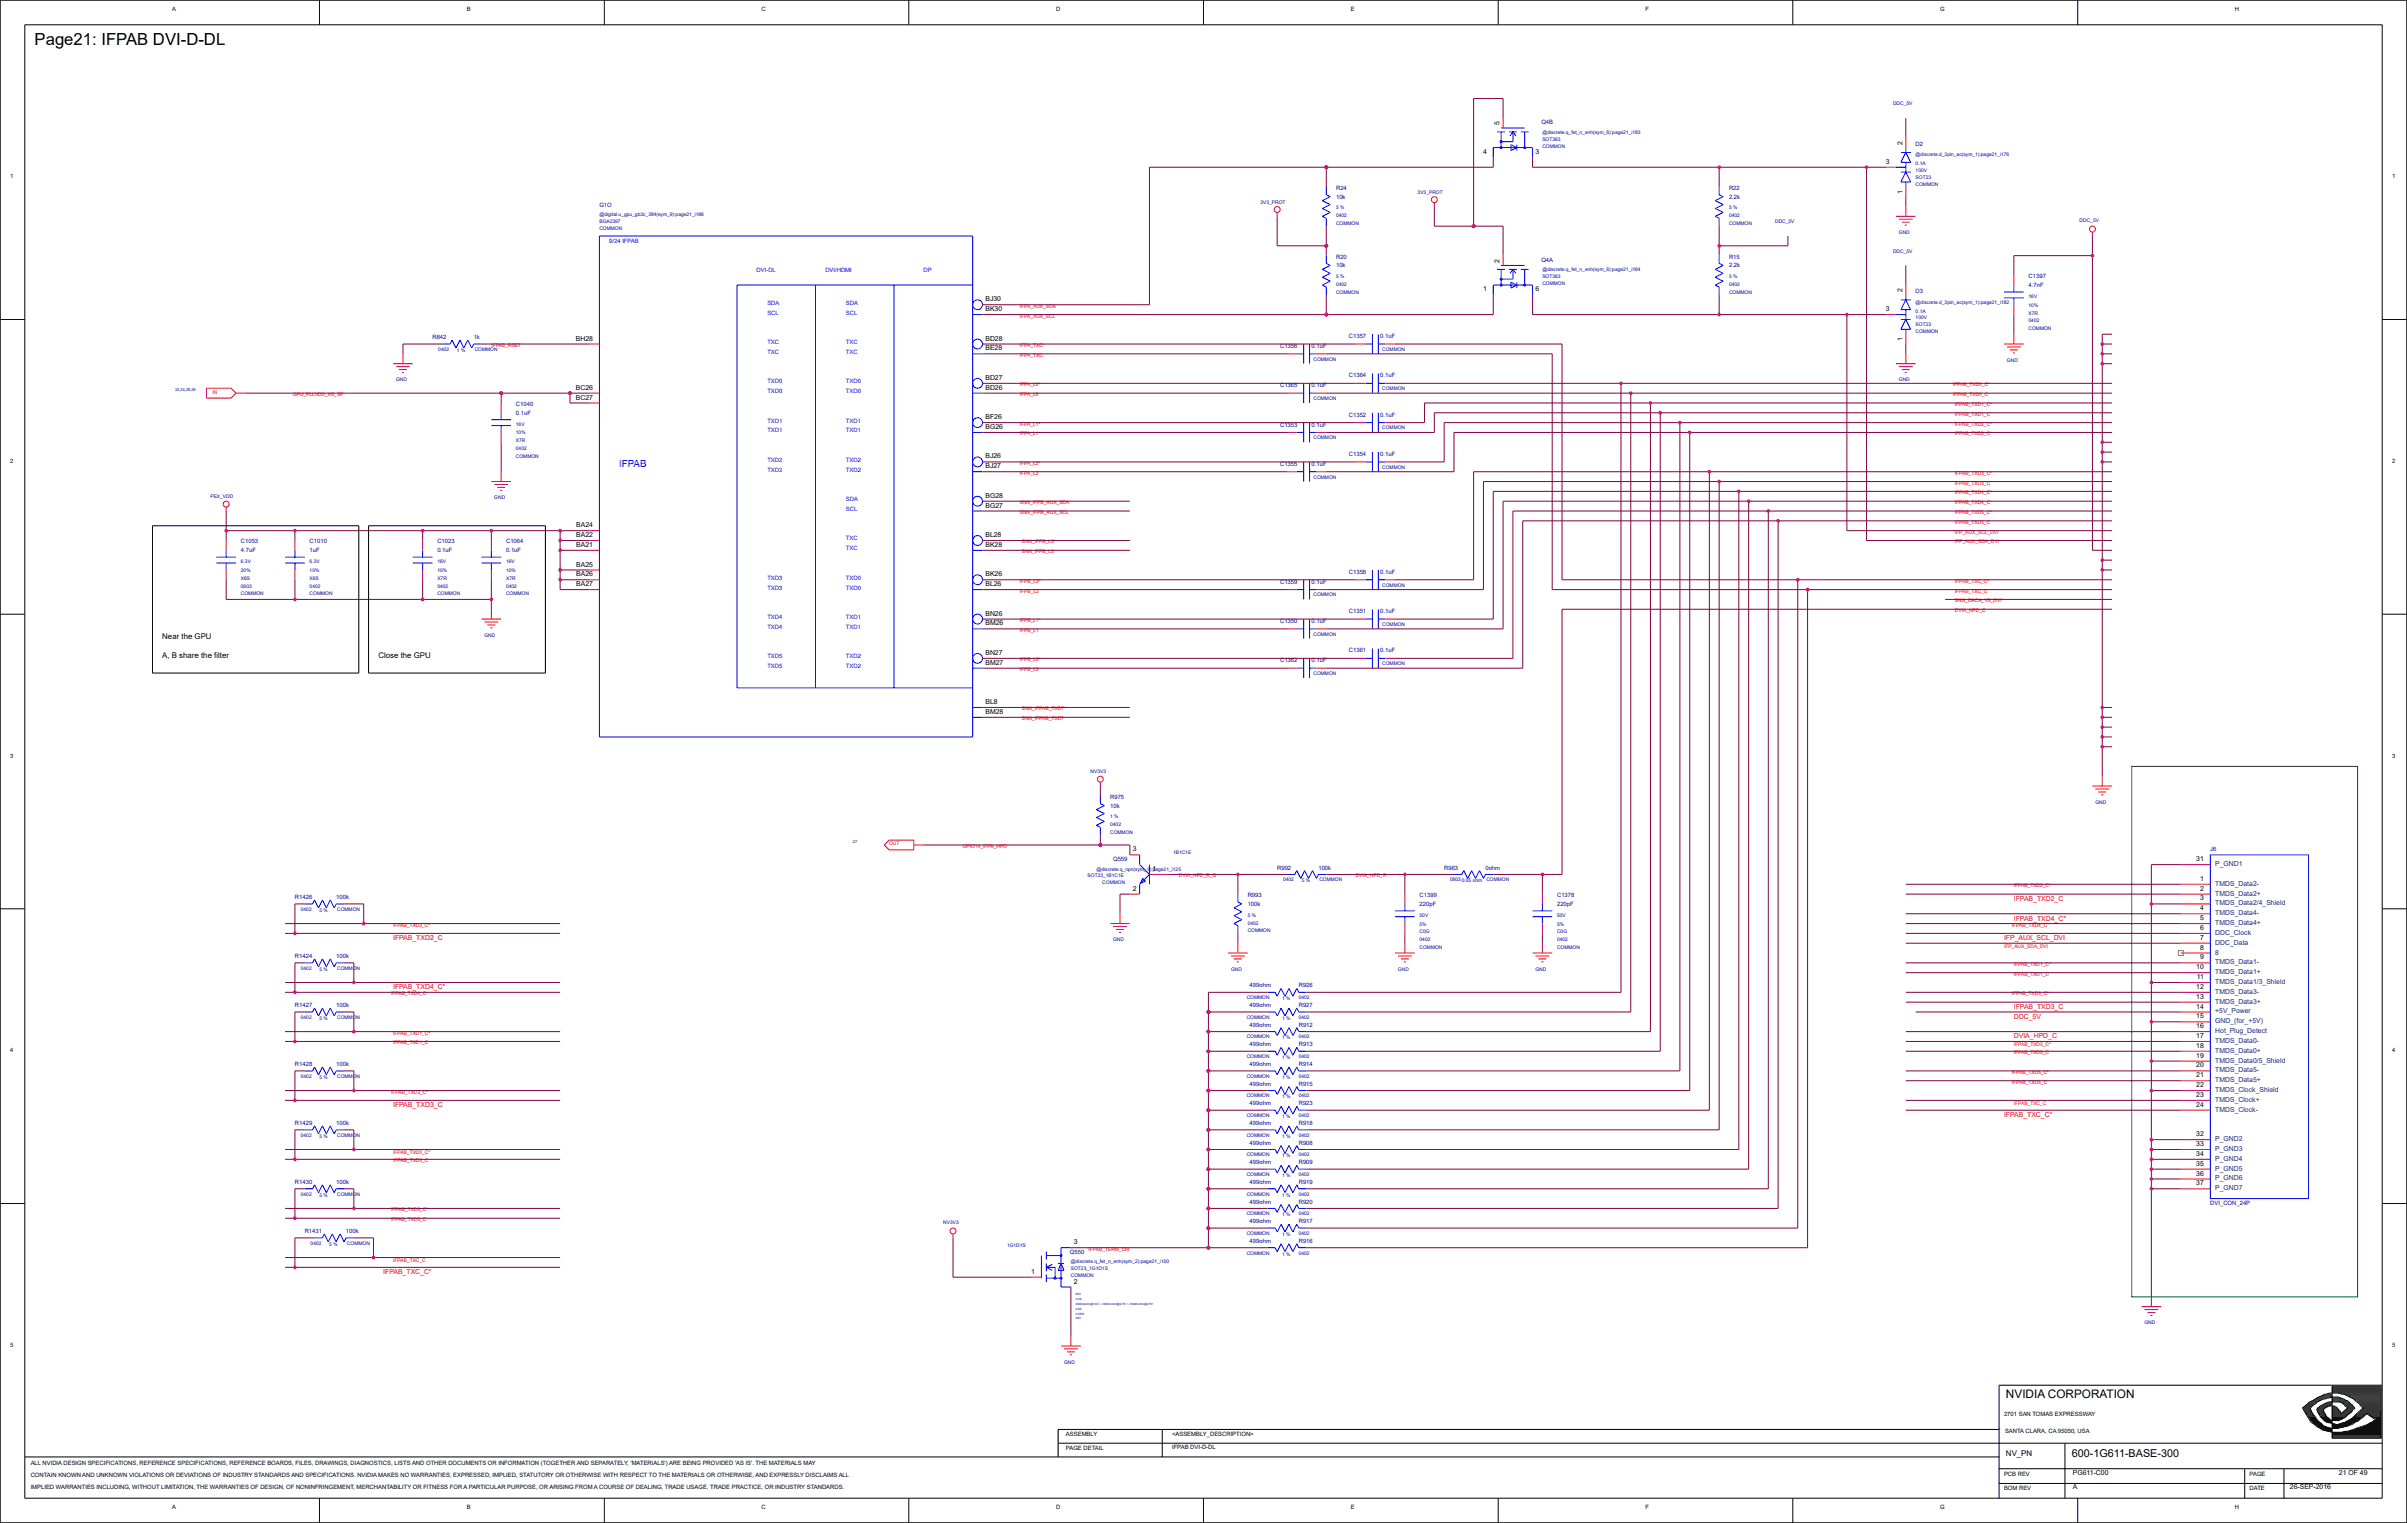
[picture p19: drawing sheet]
<svg xmlns="http://www.w3.org/2000/svg" width="271mm" height="172mm" viewBox="0 0 271 172" stroke-linecap="round" stroke-linejoin="round" font-family="sans-serif">
<defs><g id="words">
<text font-size="1.9" x="3.9" y="5.1">Page21: IFPAB DVI-D-DL</text>
<text font-size="1.3" x="226.1" y="157.6">NVIDIA CORPORATION</text>
<text font-size="1.2" x="233.6" y="164.2">600-1G611-BASE-300</text>
<text font-size="1.1" fill="#00f" x="69.8" y="52.6">IFPAB</text>
<g font-size=".9">
<text x="18.3" y="74.2">A, B share the filter</text>
<text x="18.3" y="72">Near the GPU</text>
<text x="42.7" y="74.2">Close the GPU</text>
<text x="226.1" y="164.1">NV_PN</text>
</g>
<g font-size=".8">
<text x="167.2" y="17.4">4</text>
<text x="169.1" y="14.1" transform="rotate(-90 169.1 14.1)">5</text>
<text x="173.1" y="17.4">3</text>
<text x="214.5" y="16.3" transform="rotate(-90 214.5 16.3)">2</text>
<text x="212.6" y="18.5">3</text>
<text x="214.5" y="21.8" transform="rotate(-90 214.5 21.8)">1</text>
<text x="169.1" y="29.6" transform="rotate(-90 169.1 29.6)">2</text>
<text x="111.1" y="35.1">BK30</text>
<text x="111.1" y="34">BJ30</text>
<text x="167.2" y="32.9">1</text>
<text x="173.1" y="32.9">6</text>
<text x="212.6" y="35.1">3</text>
<text x="214.5" y="32.9" transform="rotate(-90 214.5 32.9)">2</text>
<text x="64.9" y="38.4">BH28</text>
<text x="111.1" y="39.5">BE28</text>
<text x="111.1" y="38.4">BD28</text>
<text x="214.5" y="38.4" transform="rotate(-90 214.5 38.4)">1</text>
<text x="64.9" y="45">BC27</text>
<text x="64.9" y="43.9">BC26</text>
<text x="111.1" y="47.3">BF26</text>
<text x="111.1" y="43.9">BD26</text>
<text x="111.1" y="42.8">BD27</text>
<text x="111.1" y="52.8">BJ27</text>
<text x="111.1" y="51.7">BJ26</text>
<text x="111.1" y="48.4">BG26</text>
<text x="65" y="59.4">BA24</text>
<text x="111.1" y="57.2">BG27</text>
<text x="111.1" y="56.1">BG28</text>
<text x="65" y="65">BA26</text>
<text x="65" y="63.9">BA25</text>
<text x="65" y="61.6">BA21</text>
<text x="65" y="60.5">BA22</text>
<text x="111.1" y="65">BK26</text>
<text x="111.1" y="61.6">BK28</text>
<text x="111.1" y="60.5">BL28</text>
<text x="65" y="66.1">BA27</text>
<text x="111.1" y="70.5">BM26</text>
<text x="111.1" y="69.4">BN26</text>
<text x="111.1" y="66.1">BL26</text>
<text x="111.1" y="74.9">BM27</text>
<text x="111.1" y="73.8">BN27</text>
<text x="111.1" y="80.5">BM28</text>
<text x="111.1" y="79.4">BL8</text>
<text x="127.7" y="96">3</text>
<text x="127.7" y="100.4">2</text>
<text x="129.9" y="98.2">1</text>
<text x="247.6" y="97.1">31</text>
<text x="248" y="99.3">1</text>
<text x="248" y="100.4">2</text>
<text x="248" y="101.5">3</text>
<text x="248" y="102.6">4</text>
<text x="248" y="103.7">5</text>
<text x="248" y="104.8">6</text>
<text x="248" y="105.9">7</text>
<text x="248" y="107">8</text>
<text x="247.6" y="109.3">10</text>
<text x="247.6" y="111.5">12</text>
<text x="247.6" y="112.6">13</text>
<text x="247.6" y="113.7">14</text>
<text x="247.6" y="110.4">11</text>
<text x="248" y="108.2">9</text>
<text x="247.6" y="114.8">15</text>
<text x="247.6" y="115.9">16</text>
<text x="247.6" y="117">17</text>
<text x="247.6" y="118.1">18</text>
<text x="247.6" y="119.2">19</text>
<text x="247.6" y="120.3">20</text>
<text x="247.6" y="121.4">21</text>
<text x="247.6" y="122.5">22</text>
<text x="247.6" y="123.7">23</text>
<text x="247.6" y="124.8">24</text>
<text x="247.6" y="128.1">32</text>
<text x="247.6" y="129.2">33</text>
<text x="247.6" y="130.3">34</text>
<text x="247.6" y="131.4">35</text>
<text x="247.6" y="132.5">36</text>
<text x="247.6" y="133.6">37</text>
<text x="116.2" y="143.6">1</text>
<text x="121.1" y="140.3">3</text>
<text x="121.1" y="144.7">2</text>
<text x="233.7" y="167.9">A</text>
<text x="233.7" y="166.2">PG611-C00</text>
<text x="258.1" y="167.9">26-SEP-2016</text>
<text x="263.7" y="166.2">21 OF 49</text>
</g>
<g font-size=".8" fill="#f00">
<text x="227" y="101.6">IFPAB_TXD2_C</text>
<text x="44.3" y="106">IFPAB_TXD2_C</text>
<text x="225.9" y="106">IFP_AUX_SCL_DVI</text>
<text x="227" y="103.8">IFPAB_TXD4_C*</text>
<text x="44.3" y="111.5">IFPAB_TXD4_C*</text>
<text x="227" y="113.7">IFPAB_TXD3_C</text>
<text x="227" y="117.1">DVIA_HPD_C</text>
<text x="227" y="114.9">DDC_5V</text>
<text x="44.3" y="124.8">IFPAB_TXD3_C</text>
<text x="225.9" y="125.9">IFPAB_TXC_C*</text>
<text x="43.2" y="143.6">IFPAB_TXC_C*</text>
</g>
<g font-size=".8" fill="#004080">
<text x="249.7" y="99.8">TMDS_Data2-</text>
<text x="249.7" y="101">TMDS_Data2+</text>
<text x="249.7" y="97.6">P_GND1</text>
<text x="249.7" y="102.1">TMDS_Data2/4_Shield</text>
<text x="249.7" y="103.2">TMDS_Data4-</text>
<text x="249.7" y="104.3">TMDS_Data4+</text>
<text x="249.7" y="105.4">DDC_Clock</text>
<text x="249.7" y="106.5">DDC_Data</text>
<text x="249.7" y="107.6">8</text>
<text x="249.7" y="108.7">TMDS_Data1-</text>
<text x="249.7" y="109.8">TMDS_Data1+</text>
<text x="249.7" y="110.9">TMDS_Data1/3_Shield</text>
<text x="249.7" y="112">TMDS_Data3-</text>
<text x="249.7" y="113.1">TMDS_Data3+</text>
<text x="249.7" y="114.2">+5V_Power</text>
<text x="249.7" y="115.4">GND_(for_+5V)</text>
<text x="249.7" y="116.5">Hot_Plug_Detect</text>
<text x="249.7" y="117.6">TMDS_Data0-</text>
<text x="249.7" y="118.7">TMDS_Data0+</text>
<text x="249.7" y="119.8">TMDS_Data0/5_Shield</text>
<text x="249.7" y="120.9">TMDS_Data5-</text>
<text x="249.7" y="122">TMDS_Data5+</text>
<text x="249.7" y="123.1">TMDS_Clock_Shield</text>
<text x="249.7" y="124.2">TMDS_Clock+</text>
<text x="249.7" y="125.3">TMDS_Clock-</text>
<text x="249.7" y="128.6">P_GND2</text>
<text x="249.7" y="129.7">P_GND3</text>
<text x="249.7" y="130.9">P_GND4</text>
<text x="249.7" y="132">P_GND5</text>
<text x="249.7" y="133.1">P_GND6</text>
<text x="249.7" y="134.2">P_GND7</text>
</g>
<g font-size=".7">
<text x="19.4" y="1.2">A</text>
<text x="52.6" y="1.2">B</text>
<text x="85.8" y="1.2">C</text>
<text x="119.1" y="1.2">D</text>
<text x="152.3" y="1.2">E</text>
<text x="185.5" y="1.2">F</text>
<text x="218.7" y="1.2">G</text>
<text x="251.9" y="1.2">H</text>
<text x="1.1" y="20.1">1</text>
<text x="269.7" y="20.1">1</text>
<text x="1.1" y="52.2">2</text>
<text x="269.7" y="52.2">2</text>
<text x="1.1" y="85.4">3</text>
<text x="269.7" y="85.4">3</text>
<text x="1.1" y="118.6">4</text>
<text x="269.7" y="118.6">4</text>
<text x="1.1" y="151.8">5</text>
<text x="269.7" y="151.8">5</text>
<text x="120.2" y="161.9">ASSEMBLY</text>
<text x="132.1" y="161.9">&lt;ASSEMBLY_DESCRIPTION&gt;</text>
<text x="225.9" y="159.6">2701 SAN TOMAS EXPRESSWAY</text>
<text x="226" y="161.6">SANTA CLARA, CA 95050, USA</text>
<text x="3.5" y="165.1">ALL NVIDIA DESIGN SPECIFICATIONS, REFERENCE SPECIFICATIONS, REFERENCE BOARDS, FILES, DRAWINGS, DIAGNOSTICS, LISTS AND OTHER DOCUMENTS OR INFORMATION (TOGETHER AND SEPARATELY, 'MATERIALS') ARE BEING PROVIDED 'AS IS'. THE MATERIALS MAY</text>
<text x="3.5" y="167.9">IMPLIED WARRANTIES INCLUDING, WITHOUT LIMITATION, THE WARRANTIES OF DESIGN, OF NONINFRINGEMENT, MERCHANTABILITY OR FITNESS FOR A PARTICULAR PURPOSE, OR ARISING FROM A COURSE OF DEALING, TRADE USAGE, TRADE PRACTICE, OR INDUSTRY STANDARDS.</text>
<text x="3.5" y="166.5">CONTAIN KNOWN AND UNKNOWN VIOLATIONS OR DEVIATIONS OF INDUSTRY STANDARDS AND SPECIFICATIONS. NVIDIA MAKES NO WARRANTIES, EXPRESSED, IMPLIED, STATUTORY OR OTHERWISE WITH RESPECT TO THE MATERIALS OR OTHERWISE, AND EXPRESSLY DISCLAIMS ALL</text>
<text x="120.2" y="163.5">PAGE DETAIL</text>
<text x="132.1" y="163.4">IFPAB DVI-D-DL</text>
<text x="225.9" y="166.3">PCB REV</text>
<text x="253.6" y="166.3">PAGE</text>
<text x="19.4" y="170.1">A</text>
<text x="52.6" y="170.1">B</text>
<text x="85.8" y="170.1">C</text>
<text x="119.1" y="170.1">D</text>
<text x="152.3" y="170.1">E</text>
<text x="185.5" y="170.1">F</text>
<text x="218.7" y="170.1">G</text>
<text x="225.9" y="168">BOM REV</text>
<text x="251.9" y="170.1">H</text>
<text x="253.6" y="168">DATE</text>
</g>
<g font-size=".7" fill="#0000a0">
<text x="173.8" y="14">Q4B</text>
<text x="215.9" y="16.4">D2</text>
<text x="67.6" y="23.3">G1O</text>
<text x="150.6" y="21.4">R24</text>
<text x="150.6" y="22.4">10k</text>
<text x="194.9" y="21.4">R22</text>
<text x="194.9" y="22.4">2.2k</text>
<text x="150.6" y="29.1">R20</text>
<text x="173.8" y="29.5">Q4A</text>
<text x="194.9" y="29.1">R15</text>
<text x="150.6" y="30.1">10k</text>
<text x="194.9" y="30.1">2.2k</text>
<text x="215.9" y="33">D3</text>
<text x="228.7" y="31.4">C1397</text>
<text x="228.7" y="32.4">4.7nF</text>
<text x="48.7" y="38.2">R842</text>
<text x="53.4" y="38.2">1k</text>
<text x="144.3" y="39.2">C1356</text>
<text x="147.9" y="39.2">0.1uF</text>
<text x="152.1" y="38.1">C1357</text>
<text x="155.6" y="38.1">0.1uF</text>
<text x="58.2" y="45.8">C1040</text>
<text x="58.2" y="46.8">0.1uF</text>
<text x="144.3" y="43.7">C1365</text>
<text x="147.9" y="43.7">0.1uF</text>
<text x="152.1" y="47">C1352</text>
<text x="152.1" y="42.5">C1364</text>
<text x="155.6" y="47">0.1uF</text>
<text x="155.6" y="42.5">0.1uF</text>
<text x="144.3" y="52.5">C1355</text>
<text x="144.3" y="48.1">C1353</text>
<text x="147.9" y="52.5">0.1uF</text>
<text x="147.9" y="48.1">0.1uF</text>
<text x="152.1" y="51.4">C1354</text>
<text x="155.6" y="51.4">0.1uF</text>
<text x="27.2" y="61.3">C1053</text>
<text x="27.2" y="62.3">4.7uF</text>
<text x="34.9" y="61.3">C1010</text>
<text x="34.9" y="62.3">1uF</text>
<text x="49.3" y="61.3">C1023</text>
<text x="49.3" y="62.3">0.1uF</text>
<text x="57.1" y="61.3">C1064</text>
<text x="57.1" y="62.3">0.1uF</text>
<text x="144.3" y="65.8">C1359</text>
<text x="147.9" y="65.8">0.1uF</text>
<text x="152.1" y="64.7">C1358</text>
<text x="155.6" y="64.7">0.1uF</text>
<text x="144.3" y="70.2">C1350</text>
<text x="147.9" y="70.2">0.1uF</text>
<text x="152.1" y="69.1">C1351</text>
<text x="155.6" y="69.1">0.1uF</text>
<text x="144.3" y="74.7">C1362</text>
<text x="147.9" y="74.7">0.1uF</text>
<text x="152.1" y="73.6">C1361</text>
<text x="155.6" y="73.6">0.1uF</text>
<text x="125.2" y="90.1">R975</text>
<text x="125.2" y="91">10k</text>
<text x="249.2" y="95.9">J6</text>
<text x="33.2" y="101.3">R1426</text>
<text x="37.9" y="101.3">100k</text>
<text x="125.5" y="97">Q559</text>
<text x="140.7" y="101.1">R993</text>
<text x="144" y="98">R992</text>
<text x="148.6" y="98">100k</text>
<text x="160" y="101.1">C1399</text>
<text x="162.8" y="98">R963</text>
<text x="167.4" y="98">0ohm</text>
<text x="175.5" y="101.1">C1378</text>
<text x="33.2" y="108">R1424</text>
<text x="37.9" y="108">100k</text>
<text x="140.7" y="102.1">100k</text>
<text x="160" y="102.1">220pF</text>
<text x="175.5" y="102.1">220pF</text>
<text x="33.2" y="113.5">R1427</text>
<text x="37.9" y="113.5">100k</text>
<text x="140.9" y="111.3">499ohm</text>
<text x="140.9" y="113.5">499ohm</text>
<text x="146.4" y="111.3">R926</text>
<text x="146.4" y="113.5">R927</text>
<text x="140.9" y="118">499ohm</text>
<text x="140.9" y="115.7">499ohm</text>
<text x="146.4" y="118">R913</text>
<text x="146.4" y="115.7">R912</text>
<text x="33.2" y="120.2">R1428</text>
<text x="37.9" y="120.2">100k</text>
<text x="140.9" y="124.6">499ohm</text>
<text x="140.9" y="122.4">499ohm</text>
<text x="140.9" y="120.2">499ohm</text>
<text x="146.4" y="124.6">R923</text>
<text x="146.4" y="122.4">R915</text>
<text x="146.4" y="120.2">R914</text>
<text x="33.2" y="126.8">R1429</text>
<text x="37.9" y="126.8">100k</text>
<text x="140.9" y="131.2">499ohm</text>
<text x="140.9" y="129">499ohm</text>
<text x="140.9" y="126.8">499ohm</text>
<text x="146.4" y="131.2">R909</text>
<text x="146.4" y="129">R908</text>
<text x="146.4" y="126.8">R918</text>
<text x="33.2" y="133.5">R1430</text>
<text x="37.9" y="133.5">100k</text>
<text x="140.9" y="137.9">499ohm</text>
<text x="140.9" y="135.7">499ohm</text>
<text x="140.9" y="133.5">499ohm</text>
<text x="146.4" y="137.9">R917</text>
<text x="146.4" y="135.7">R920</text>
<text x="146.4" y="133.5">R919</text>
<text x="249.2" y="135.8">DVI_CON_24P</text>
<text x="34.4" y="139">R1431</text>
<text x="39" y="139">100k</text>
<text x="120.6" y="141.3">Q550</text>
<text x="140.9" y="140.1">499ohm</text>
<text x="146.4" y="140.1">R916</text>
</g>
<g font-size=".7" fill="#00f">
<text x="68.7" y="27.4">9/24 IFPAB</text>
<text x="85.3" y="30.7">DVI-DL</text>
<text x="86.5" y="34.4">SDA</text>
<text x="86.5" y="35.5">SCL</text>
<text x="93" y="30.7">DVI/HDMI</text>
<text x="95.4" y="35.5">SCL</text>
<text x="95.4" y="34.4">SDA</text>
<text x="104.1" y="30.7">DP</text>
<text x="86.5" y="38.8">TXC</text>
<text x="86.5" y="39.9">TXC</text>
<text x="95.4" y="39.9">TXC</text>
<text x="95.4" y="38.8">TXC</text>
<text x="86.5" y="47.6">TXD1</text>
<text x="86.5" y="43.2">TXD0</text>
<text x="86.5" y="44.3">TXD0</text>
<text x="95.4" y="47.6">TXD1</text>
<text x="95.4" y="44.3">TXD0</text>
<text x="95.4" y="43.2">TXD0</text>
<text x="86.5" y="48.7">TXD1</text>
<text x="86.5" y="52.1">TXD2</text>
<text x="86.5" y="53.2">TXD2</text>
<text x="95.4" y="48.7">TXD1</text>
<text x="95.4" y="53.2">TXD2</text>
<text x="95.4" y="52.1">TXD2</text>
<text x="95.4" y="57.6">SCL</text>
<text x="95.4" y="56.5">SDA</text>
<text x="86.5" y="65.4">TXD3</text>
<text x="95.4" y="60.9">TXC</text>
<text x="95.4" y="62">TXC</text>
<text x="95.4" y="65.4">TXD0</text>
<text x="86.5" y="70.9">TXD4</text>
<text x="86.5" y="69.8">TXD4</text>
<text x="86.5" y="66.5">TXD3</text>
<text x="95.4" y="66.5">TXD0</text>
<text x="95.4" y="69.8">TXD1</text>
<text x="95.4" y="70.9">TXD1</text>
<text x="86.5" y="75.3">TXD5</text>
<text x="86.5" y="74.2">TXD5</text>
<text x="95.4" y="74.2">TXD2</text>
<text x="95.4" y="75.3">TXD2</text>
</g>
<g font-size=".6" fill="#0000a0">
<text x="213.4" y="11.9">DDC_5V</text>
<text x="173.9" y="16.6">COMMON</text>
<text x="173.9" y="15.9">SOT363</text>
<text x="173.9" y="15.1">@discrete.q_fet_n_enh(sym_6):page21_i183</text>
<text x="215.9" y="17.6">@discrete.d_3pin_ac(sym_1):page21_i176</text>
<text x="142.1" y="22.9">3V3_PROT</text>
<text x="150.6" y="23.6">5 %</text>
<text x="159.8" y="21.8">3V3_PROT</text>
<text x="194.9" y="23.6">5 %</text>
<text x="215.9" y="21">COMMON</text>
<text x="215.9" y="20.2">SOT23</text>
<text x="215.9" y="18.6">0.1A</text>
<text x="215.9" y="19.4">100V</text>
<text x="67.6" y="25.9">COMMON</text>
<text x="67.6" y="25.2">BGA2397</text>
<text x="67.6" y="24.4">@digital.u_gpu_gb3c_384(sym_9):page21_i186</text>
<text x="150.6" y="24.5">0402</text>
<text x="150.6" y="25.4">COMMON</text>
<text x="194.9" y="25.4">COMMON</text>
<text x="194.9" y="24.5">0402</text>
<text x="200.1" y="25.2">DDC_5V</text>
<text x="213.4" y="28.5">DDC_5V</text>
<text x="214.1" y="26.4">GND</text>
<text x="234.4" y="25.1">DDC_5V</text>
<text x="150.6" y="32.2">0402</text>
<text x="150.6" y="31.4">5 %</text>
<text x="150.6" y="33.1">COMMON</text>
<text x="173.9" y="31.4">SOT363</text>
<text x="173.9" y="32.1">COMMON</text>
<text x="173.9" y="30.6">@discrete.q_fet_n_enh(sym_6):page21_i164</text>
<text x="194.9" y="33.1">COMMON</text>
<text x="194.9" y="32.2">0402</text>
<text x="194.9" y="31.4">5 %</text>
<text x="215.9" y="34.2">@discrete.d_3pin_ac(sym_1):page21_i182</text>
<text x="215.9" y="35.2">0.1A</text>
<text x="228.7" y="35.5">X7R</text>
<text x="228.7" y="34.6">10%</text>
<text x="228.7" y="33.6">16V</text>
<text x="49.4" y="39.6">0402</text>
<text x="51.5" y="39.7">1 %</text>
<text x="53.5" y="39.6">COMMON</text>
<text x="148.1" y="40.7">COMMON</text>
<text x="155.8" y="39.6">COMMON</text>
<text x="215.9" y="36">100V</text>
<text x="215.9" y="36.8">SOT23</text>
<text x="215.9" y="37.6">COMMON</text>
<text x="226.2" y="40.8">GND</text>
<text x="228.7" y="36.3">0402</text>
<text x="228.7" y="37.2">COMMON</text>
<text x="44.7" y="43">GND</text>
<text x="58.2" y="48">16V</text>
<text x="148.1" y="45.1">COMMON</text>
<text x="155.8" y="44">COMMON</text>
<text x="214.1" y="43">GND</text>
<text x="58.2" y="49.9">X7R</text>
<text x="58.2" y="50.7">0402</text>
<text x="58.2" y="51.6">COMMON</text>
<text x="58.2" y="49">10%</text>
<text x="148.1" y="54">COMMON</text>
<text x="148.1" y="49.5">COMMON</text>
<text x="155.8" y="52.8">COMMON</text>
<text x="155.8" y="48.4">COMMON</text>
<text x="23.7" y="56.2">PEX_VDD</text>
<text x="55.7" y="56.3">GND</text>
<text x="27.2" y="63.5">6.3V</text>
<text x="27.2" y="64.5">20%</text>
<text x="27.2" y="65.4">X6S</text>
<text x="34.9" y="63.5">6.3V</text>
<text x="34.9" y="64.5">10%</text>
<text x="34.9" y="65.4">X6S</text>
<text x="49.3" y="64.5">10%</text>
<text x="49.3" y="63.5">16V</text>
<text x="49.3" y="65.4">X7R</text>
<text x="57.1" y="63.5">16V</text>
<text x="57.1" y="64.5">10%</text>
<text x="57.1" y="65.4">X7R</text>
<text x="27.2" y="67.1">COMMON</text>
<text x="27.2" y="66.2">0603</text>
<text x="34.9" y="66.2">0402</text>
<text x="34.9" y="67.1">COMMON</text>
<text x="49.3" y="67.1">COMMON</text>
<text x="49.3" y="66.2">0402</text>
<text x="54.6" y="71.8">GND</text>
<text x="57.1" y="67.1">COMMON</text>
<text x="57.1" y="66.2">0402</text>
<text x="148.1" y="71.7">COMMON</text>
<text x="148.1" y="67.2">COMMON</text>
<text x="155.8" y="70.6">COMMON</text>
<text x="155.8" y="66.1">COMMON</text>
<text x="148.1" y="76.1">COMMON</text>
<text x="155.8" y="75">COMMON</text>
<text x="122.9" y="87.2">NV3V3</text>
<text x="125.2" y="92.3">1 %</text>
<text x="125.2" y="94">COMMON</text>
<text x="125.2" y="93.2">0402</text>
<text x="236.2" y="90.6">GND</text>
<text x="122.6" y="98.9">SOT23_1B1C1E</text>
<text x="123.6" y="98.1">@discrete.q_npn(sym_1):page21_i125</text>
<text x="124.3" y="99.7">COMMON</text>
<text x="132.2" y="96.3">1B1C1E</text>
<text x="144.6" y="99.4">0402</text>
<text x="146.7" y="99.5">5 %</text>
<text x="148.7" y="99.4">COMMON</text>
<text x="163.5" y="99.4">0603</text>
<text x="164.8" y="99.5">0.05 ohm</text>
<text x="167.6" y="99.4">COMMON</text>
<text x="33.9" y="102.7">0402</text>
<text x="36" y="102.8">5 %</text>
<text x="38" y="102.7">COMMON</text>
<text x="125.5" y="106.1">GND</text>
<text x="140.7" y="105.1">COMMON</text>
<text x="140.7" y="103.3">5 %</text>
<text x="140.7" y="104.2">0402</text>
<text x="160" y="104.3">5%</text>
<text x="160" y="105.2">C0G</text>
<text x="160" y="103.3">50V</text>
<text x="160" y="107">COMMON</text>
<text x="160" y="106.1">0402</text>
<text x="175.5" y="106.1">0402</text>
<text x="175.5" y="107">COMMON</text>
<text x="175.5" y="105.2">C0G</text>
<text x="175.5" y="103.3">50V</text>
<text x="175.5" y="104.3">5%</text>
<text x="33.9" y="109.3">0402</text>
<text x="36" y="109.4">5 %</text>
<text x="38" y="109.3">COMMON</text>
<text x="138.8" y="109.4">GND</text>
<text x="140.5" y="112.6">COMMON</text>
<text x="144.5" y="112.7">1 %</text>
<text x="146.4" y="112.6">0402</text>
<text x="157.6" y="109.4">GND</text>
<text x="173.1" y="109.4">GND</text>
<text x="33.9" y="114.9">0402</text>
<text x="36" y="115">5 %</text>
<text x="38" y="114.9">COMMON</text>
<text x="140.5" y="119.3">COMMON</text>
<text x="140.5" y="117.1">COMMON</text>
<text x="140.5" y="114.9">COMMON</text>
<text x="144.5" y="119.4">1 %</text>
<text x="144.5" y="117.2">1 %</text>
<text x="144.5" y="115">1 %</text>
<text x="146.4" y="117.1">0402</text>
<text x="146.4" y="119.3">0402</text>
<text x="146.4" y="114.9">0402</text>
<text x="33.9" y="121.5">0402</text>
<text x="36" y="121.6">5 %</text>
<text x="38" y="121.5">COMMON</text>
<text x="140.5" y="125.9">COMMON</text>
<text x="140.5" y="123.7">COMMON</text>
<text x="140.5" y="121.5">COMMON</text>
<text x="144.5" y="123.8">1 %</text>
<text x="144.5" y="121.6">1 %</text>
<text x="146.4" y="125.9">0402</text>
<text x="146.4" y="123.7">0402</text>
<text x="146.4" y="121.5">0402</text>
<text x="33.9" y="128.1">0402</text>
<text x="36" y="128.3">5 %</text>
<text x="38" y="128.1">COMMON</text>
<text x="140.5" y="130.4">COMMON</text>
<text x="140.5" y="128.1">COMMON</text>
<text x="144.5" y="130.5">1 %</text>
<text x="144.5" y="128.3">1 %</text>
<text x="144.5" y="126">1 %</text>
<text x="146.4" y="130.4">0402</text>
<text x="146.4" y="128.1">0402</text>
<text x="33.9" y="134.8">0402</text>
<text x="36" y="134.9">5 %</text>
<text x="38" y="134.8">COMMON</text>
<text x="106.3" y="138">NV3V3</text>
<text x="140.5" y="137">COMMON</text>
<text x="140.5" y="134.8">COMMON</text>
<text x="140.5" y="132.6">COMMON</text>
<text x="144.5" y="137.1">1 %</text>
<text x="144.5" y="134.9">1 %</text>
<text x="144.5" y="132.7">1 %</text>
<text x="146.4" y="137">0402</text>
<text x="146.4" y="134.8">0402</text>
<text x="146.4" y="132.6">0402</text>
<text x="35" y="140.3">0402</text>
<text x="37.1" y="140.4">5 %</text>
<text x="39.1" y="140.3">COMMON</text>
<text x="113.5" y="140.5">1G1D1S</text>
<text x="120.7" y="142.4">@discrete.q_fet_n_enh(sym_2):page21_i100</text>
<text x="120.7" y="144">COMMON</text>
<text x="120.7" y="143.2">SOT23_1G1D1S</text>
<text x="140.5" y="141.4">COMMON</text>
<text x="140.5" y="139.2">COMMON</text>
<text x="144.5" y="141.5">1 %</text>
<text x="144.5" y="139.3">1 %</text>
<text x="146.4" y="141.4">0402</text>
<text x="146.4" y="139.2">0402</text>
<text x="241.7" y="149.3">GND</text>
<text x="119.9" y="153.7">GND</text>
</g>
<g font-size=".6" fill="#f00">
<text x="115" y="35.8">IFPA_AUX_SCL</text>
<text x="115" y="34.7">IFPA_AUX_SDA</text>
<text x="55.4" y="39.1">IFPAB_RSET</text>
<text x="115" y="40.2">IFPA_TXC</text>
<text x="115" y="39.1">IFPA_TXC*</text>
<text x="23.9" y="44.4">IN</text>
<text x="33" y="44.7">GPU_PLLVDD_XS_SP</text>
<text x="115" y="44.7">IFPA_L0</text>
<text x="115" y="43.5">IFPA_L0*</text>
<text x="115" y="48">IFPA_L1*</text>
<text x="220.2" y="44.7">IFPAB_TXD0_C</text>
<text x="220.2" y="43.5">IFPAB_TXD0_C*</text>
<text x="220.4" y="46.9">IFPAB_TXD1_C</text>
<text x="220.4" y="45.8">IFPAB_TXD1_C*</text>
<text x="220.4" y="48">IFPAB_TXD2_C*</text>
<text x="115" y="49.1">IFPA_L1</text>
<text x="115" y="53.5">IFPA_L2</text>
<text x="115" y="52.4">IFPA_L2*</text>
<text x="220.4" y="49.1">IFPAB_TXD2_C</text>
<text x="220.4" y="53.5">IFPAB_TXD3_C*</text>
<text x="115" y="57.9">SNN_IFPB_AUX_SCL</text>
<text x="115" y="56.8">SNN_IFPB_AUX_SDA</text>
<text x="220.4" y="54.6">IFPAB_TXD3_C</text>
<text x="220.4" y="56.8">IFPAB_TXD4_C</text>
<text x="220.4" y="55.7">IFPAB_TXD4_C*</text>
<text x="220.4" y="59">IFPAB_TXD5_C</text>
<text x="220.4" y="57.9">IFPAB_TXD5_C*</text>
<text x="115" y="65.7">IFPB_L2*</text>
<text x="115.2" y="62.4">SNN_IFPB_L3</text>
<text x="115.2" y="61.3">SNN_IFPB_L3*</text>
<text x="220.4" y="65.7">IFPAB_TXC_C*</text>
<text x="220.4" y="60.2">IFP_AUX_SCL_DVI</text>
<text x="220.4" y="61.3">IFP_AUX_SDA_DVI</text>
<text x="115" y="71.2">IFPB_L1</text>
<text x="115" y="70.1">IFPB_L1*</text>
<text x="115" y="66.8">IFPB_L2</text>
<text x="220.4" y="69">DVIA_HPD_C</text>
<text x="220.4" y="66.8">IFPAB_TXC_C</text>
<text x="220.4" y="67.9">SNN_DACA_VS_DVI</text>
<text x="115" y="75.7">IFPB_L0</text>
<text x="115" y="74.5">IFPB_L0*</text>
<text x="115.2" y="81.2">SNN_IFPAB_TXD7</text>
<text x="115.2" y="80.1">SNN_IFPAB_TXD7*</text>
<text x="100.2" y="95.3">OUT</text>
<text x="108.5" y="95.6">GPIO14_IFPA_HPD</text>
<text x="132.9" y="98.9">DVIA_HPD_R_Q</text>
<text x="152.8" y="98.9">DVIA_HPD_R</text>
<text x="227" y="100">IFPAB_TXD2_C*</text>
<text x="44.3" y="104.4">IFPAB_TXD2_C*</text>
<text x="225.9" y="106.9">IFP_AUX_SDA_DVI</text>
<text x="226.8" y="104.4">IFPAB_TXD4_C</text>
<text x="44.1" y="112.2">IFPAB_TXD4_C</text>
<text x="226.8" y="112.2">IFPAB_TXD3_C*</text>
<text x="227" y="108.9">IFPAB_TXD1_C*</text>
<text x="227" y="110">IFPAB_TXD1_C</text>
<text x="44.3" y="116.6">IFPAB_TXD1_C*</text>
<text x="44.3" y="117.7">IFPAB_TXD1_C</text>
<text x="227" y="118.8">IFPAB_TXD0_C</text>
<text x="227" y="118">IFPAB_TXD0_C*</text>
<text x="44.1" y="123.3">IFPAB_TXD3_C*</text>
<text x="226.8" y="121.1">IFPAB_TXD5_C*</text>
<text x="226.8" y="122.2">IFPAB_TXD5_C</text>
<text x="227" y="124.6">IFPAB_TXC_C</text>
<text x="44.3" y="131">IFPAB_TXD0_C</text>
<text x="44.3" y="130.1">IFPAB_TXD0_C*</text>
<text x="44.1" y="136.6">IFPAB_TXD5_C*</text>
<text x="44.1" y="137.7">IFPAB_TXD5_C</text>
<text x="44.3" y="142.3">IFPAB_TXC_C</text>
<text x="122.7" y="141">IFPAB_TERM_CM</text>
</g>
<g font-size=".4" fill="#0000a0">
<text x="19.7" y="44.1">22,24,29,29</text>
<text x="96.1" y="95">27</text>
</g>
<g font-size=".3" fill="#0000a0">
<text x="121.3" y="147.1">2000mohm@10V / -1000mohm@4.5V / -1000mohm@2.5V</text>
<text x="121.3" y="148.7">20V</text>
<text x="121.3" y="148.2">0.35W</text>
<text x="121.3" y="146">60V</text>
<text x="121.3" y="146.5">0.3A</text>
<text x="121.3" y="147.6">0.8A</text>
</g>
</g></defs>
<g fill="none" stroke="#00f" stroke-width=".11">
<path d="M168.3 17.7v-1.1h4.5v1.1M168.8 14.9h.9M169.2 14.9v1.7M169.2 14.4h2.7M170.1 14.9h.9M170.3 16.3v.7M170.6 14.9v1.1h-1.4M171 16.3v.7M171.4 14.9h.9M171.9 14.9v1.7M213.7 18.9h1.1M214.3 19.4h1.1"/>
<path d="M214.3 18.3h1.1M214.3 17.2h1.1M214.8 16.6v.6M214.8 18.3v1.1M49.9 38.8h.8M53.4 38.8h.9M67.6 26.6h42v56.5h-42zM91.9 32.1v45.4M100.8 32.1v45.4M109.6 39.9h1.2M109.6 32.1h-26.5v45.4h26.5M109.6 35.5h1.2"/>
<path d="M146.2 39.9h.8M147 38.8v2.2M147.6 38.8v2.2M147.6 39.9h.8M149.5 21.1v.9M149.5 24.6v.9M149.5 28.8v.9M149.5 32.4v.8M153.9 38.8h.8M154.7 37.7v2.2M155.4 37.7v2.2M155.4 38.8h.8"/>
<path d="M168.3 33.2v-1.1h4.5v1.1M168.8 30.4h.9M169.2 29.9h2.7M169.2 30.4v1.7M170.1 30.4h.9M170.3 31.8v.7M170.6 30.4v1.1h-1.4M171 31.8v.7M171.4 30.4h.9M171.9 30.4v1.7M193.8 21.1v.9M193.8 24.6v.9"/>
<path d="M193.8 28.8v.9M193.8 32.4v.8M213.7 35.5h1.1M214.3 36h1.1M214.3 37.1h1.1M214.3 34.9h1.1M214.3 33.8h1.1M214.3 20.5h1.1M214.8 20.5v.6M214.8 33.2v.6M214.8 34.9v1.1M214.8 37.1v.6"/>
<path d="M225.9 32.9h2.2M225.9 33.6h2.2M227 32.1v.8M227 33.6v.8M55.4 47.3h2.2M55.4 48h2.2M56.5 46.5v.8M56.5 48v.7M109.6 53.2h1.2M109.6 48.7h1.2M109.6 44.3h1.2M109.6 57.6h1.2"/>
<path d="M146.2 53.2h.8M146.2 48.7h.8M146.2 44.3h.8M147 43.2v2.2M147 47.6v2.3M147 52.1v2.2M147.6 43.2v2.2M147.6 47.6v2.3M147.6 52.1v2.2M147.6 53.2h.8M147.6 48.7h.8M147.6 44.3h.8"/>
<path d="M153.9 52.1h.8M153.9 47.6h.8M153.9 43.2h.8M154.7 42.1v2.2M154.7 46.5v2.2M154.7 51v2.2M155.4 42.1v2.2M155.4 46.5v2.2M155.4 51v2.2M155.4 52.1h.8M155.4 47.6h.8M155.4 43.2h.8"/>
<path d="M24.4 62.8h2.2M24.4 63.5h2.2M25.5 62v.8M25.5 63.5v.8M32.1 62.8h2.3M32.1 63.5h2.3M33.2 62v.8M33.2 63.5v.8M46.5 62.8h2.2M46.5 63.5h2.2M47.6 62v.8M47.6 63.5v.8"/>
<path d="M54.3 62.8h2.2M54.3 63.5h2.2M55.4 62v.8M55.4 63.5v.8M109.6 75.3h1.2M109.6 70.9h1.2M109.6 66.5h1.2M109.6 79.8h1.2M109.6 62h1.2M146.2 75.3h.8M146.2 70.9h.8M146.2 66.5h.8"/>
<path d="M147 65.4v2.2M147 69.8v2.2M147 74.2v2.2M147.6 75.3h.8M147.6 65.4v2.2M147.6 69.8v2.2M147.6 74.2v2.2M147.6 70.9h.8M147.6 66.5h.8M153.9 74.2h.8M153.9 69.8h.8M153.9 65.4h.8"/>
<path d="M154.7 64.3v2.2M154.7 68.7v2.2M154.7 73.1v2.2M155.4 74.2h.8M155.4 64.3v2.2M155.4 68.7v2.2M155.4 73.1v2.2M155.4 69.8h.8M155.4 65.4h.8M109.6 80.9h1.2M124 89.7v.9M124 93.3v.8"/>
<path d="M128.5 96.4v1.1M128.5 99.7v1.1M129.6 97.5v2.2M145.1 98.6h.9M148.6 98.6h.9M163.9 98.6h.9M167.4 98.6h.9M249.2 96.4h11v38.7h-11zM34.4 101.9h.8M34.4 108.5h.8M34.4 114.1h.8M37.9 101.9h.9"/>
<path d="M37.9 108.5h.9M37.9 114.1h.9M139.5 100.8v.9M139.5 104.3v.9M142.9 111.9h.9M142.9 114.1h.9M142.9 118.5h.9M142.9 116.3h.9M146.4 111.9h.9M146.4 114.1h.9M146.4 118.5h.9M146.4 116.3h.9"/>
<path d="M157.3 102.7h2.2M157.3 103.3h2.2M158.4 101.9v.8M158.4 103.3v.8M172.8 102.7h2.2M172.8 103.3h2.2M173.9 101.9v.8M173.9 103.3v.8M34.4 120.7h.8M34.4 127.4h.8M34.4 134h.8M35.5 139.5h.8"/>
<path d="M37.9 120.7h.9M37.9 127.4h.9M37.9 134h.9M39 139.5h.9M142.9 120.7h.9M142.9 127.4h.9M142.9 134h.9M142.9 138.4h.9M142.9 136.2h.9M142.9 131.8h.9M142.9 129.6h.9M142.9 125.2h.9"/>
<path d="M142.9 122.9h.9M146.4 120.7h.9M146.4 127.4h.9M146.4 134h.9M146.4 138.4h.9M146.4 136.2h.9M146.4 131.8h.9M146.4 129.6h.9M146.4 125.2h.9M146.4 122.9h.9M117.4 141.5v2.6M118 141.5h1.6"/>
<path d="M118 144.1h1.6M118 141.1v.9M118 142.4v.9M118 143.6v.9M118 142.9h1v1.2M119.3 142.4h.6M119.3 143.2h.6M120.7 140.7h-1.1v4.4h1.1M142.9 140.7h.9M146.4 140.7h.9"/>
<circle cx="169.2" cy="16" r=".11"/>
<circle cx="169.2" cy="16.6" r=".11"/>
<circle cx="171.9" cy="16.6" r=".11"/>
<circle cx="110.2" cy="38.8" r=".55"/>
<circle cx="110.2" cy="34.4" r=".55"/>
<circle cx="169.2" cy="31.5" r=".11"/>
<circle cx="169.2" cy="32.1" r=".11"/>
<circle cx="171.9" cy="32.1" r=".11"/>
<circle cx="110.2" cy="52.1" r=".55"/>
<circle cx="110.2" cy="56.5" r=".55"/>
<circle cx="110.2" cy="43.2" r=".55"/>
<circle cx="110.2" cy="47.6" r=".55"/>
<circle cx="110.2" cy="69.8" r=".55"/>
<circle cx="110.2" cy="65.4" r=".55"/>
<circle cx="110.2" cy="60.9" r=".55"/>
<circle cx="110.2" cy="74.2" r=".55"/>
<circle cx="119" cy="144.1" r=".11"/>
<circle cx="119.6" cy="141.5" r=".11"/>
<circle cx="119.6" cy="144.1" r=".11"/>
</g>
<g fill="#000" stroke="#00f" stroke-width=".11">
<path d="M170.3 16.3l.7 .3zM170.3 17l.7-.4zM170.6 14.9l-.4 .4zM170.6 14.9l.3 .4zM214.8 17.2l-.5 1.1zM214.8 19.4l-.5 1.1zM214.8 17.2l.6 1.1zM51 38.3l-.3 .5zM51 38.3l.4 .9zM51.8 38.3l-.4 .9zM51.8 38.3l.5 .9zM52.7 38.3l-.4 .9z"/>
<path d="M52.7 38.3l.5 .9zM53.4 38.8l-.2 .4zM149.1 32.1l.4 .3zM149.1 31.3l.9 .4zM149.1 31.3l.9-.5zM149.1 30.4l.9-.5zM149.1 24.4l.4 .2zM149.1 23.5l.9 .4zM149.1 23.5l.9-.4zM149.1 22.6l.9-.4zM149.1 32.1l.9-.4zM149.1 30.4l.9 .4z"/>
<path d="M149.5 29.7l.5 .2zM149.1 24.4l.9-.5zM149.1 22.6l.9 .5zM149.5 22l.5 .2zM170.3 31.8l.7 .3zM170.3 32.5l.7-.4zM170.6 30.4l-.4 .4zM170.6 30.4l.3 .4zM193.4 32.1l.4 .3zM193.4 31.3l.8 .4zM193.4 31.3l.8-.5zM193.4 30.4l.8-.5z"/>
<path d="M193.4 24.4l.4 .2zM193.4 23.5l.8 .4zM193.4 23.5l.8-.4zM193.4 22.6l.8-.4zM193.4 32.1l.8-.4zM193.4 30.4l.8 .4zM193.8 29.7l.4 .2zM193.4 24.4l.8-.5zM193.4 22.6l.8 .5zM193.8 22l.4 .2zM214.8 33.8l-.5 1.1zM214.8 36l-.5 1.1z"/>
<path d="M214.8 36l.6 1.1zM214.8 33.8l.6 1.1zM214.8 19.4l.6 1.1zM123.6 93l.4 .3zM123.6 92.2l.9 .4zM123.6 92.2l.9-.5zM123.6 91.3l.9-.5zM123.6 93l.9-.4zM123.6 91.3l.9 .4zM124 90.6l.5 .2zM128.5 99.7l1.1-1.1zM128.6 99.6l.5-.2z"/>
<path d="M128.8 99l-.2 .6zM128.8 99l.3 .4zM128.5 97.5l1.1 1.1zM146.2 98.1l-.2 .5zM146.2 98.1l.4 .9zM147.1 98.1l-.5 .9zM147.1 98.1l.4 .9zM148 98.1l-.5 .9zM148 98.1l.4 .9zM148.6 98.6l-.2 .4zM165 98.1l-.2 .5zM165 98.1l.5 .9z"/>
<path d="M165.9 98.1l-.4 .9zM165.9 98.1l.4 .9zM166.8 98.1l-.5 .9zM166.8 98.1l.4 .9zM167.4 98.6l-.2 .4zM35.5 101.5l-.3 .4zM35.5 108.1l-.3 .4zM35.5 113.6l-.3 .5zM35.5 101.5l.4 .8zM35.5 108.1l.4 .9zM35.5 113.6l.4 .9zM36.3 101.5l-.4 .8z"/>
<path d="M36.3 101.5l.5 .8zM36.3 108.1l-.4 .9zM36.3 108.1l.5 .9zM36.3 113.6l-.4 .9zM36.3 113.6l.5 .9zM37.2 101.5l-.4 .8zM37.2 108.1l-.4 .9zM37.2 113.6l-.4 .9zM37.2 101.5l.5 .8zM37.2 108.1l.5 .9zM37.2 113.6l.5 .9zM37.9 101.9l-.2 .4z"/>
<path d="M37.9 108.5l-.2 .5zM37.9 114.1l-.2 .4zM139.1 104.1l.4 .2zM139.1 103.2l.9 .5zM139.1 103.2l.9-.4zM139.1 102.3l.9-.4zM139.1 104.1l.9-.4zM139.1 102.3l.9 .5zM139.5 101.7l.5 .2zM143.8 111.9l.2 .4zM143.8 118.5l.2 .5zM143.8 116.3l.2 .4z"/>
<path d="M143.8 114.1l.2 .4zM144.4 111.4l-.4 .9zM144.4 118.1l-.4 .9zM144.4 115.9l-.4 .8zM144.4 113.6l-.4 .9zM144.4 111.4l.5 .9zM144.4 118.1l.5 .9zM144.4 115.9l.5 .8zM144.4 113.6l.5 .9zM145.3 111.4l.4 .9zM145.3 111.4l-.4 .9zM145.3 118.1l.4 .9z"/>
<path d="M145.3 118.1l-.4 .9zM145.3 115.9l.4 .8zM145.3 115.9l-.4 .8zM145.3 113.6l.4 .9zM145.3 113.6l-.4 .9zM146.2 111.4l-.5 .9zM146.2 118.1l-.5 .9zM146.2 115.9l-.5 .8zM146.2 113.6l-.5 .9zM146.2 111.4l.2 .5zM146.2 118.1l.2 .4zM146.2 115.9l.2 .4z"/>
<path d="M146.2 113.6l.2 .5zM35.5 120.3l-.3 .4zM35.5 126.9l-.3 .5zM35.5 133.6l-.3 .4zM35.5 120.3l.4 .9zM35.5 126.9l.4 .9zM35.5 133.6l.4 .9zM36.3 120.3l-.4 .9zM36.3 120.3l.5 .9zM36.3 126.9l-.4 .9zM36.3 126.9l.5 .9zM36.3 133.6l-.4 .9z"/>
<path d="M36.3 133.6l.5 .9zM36.6 139.1l-.3 .4zM37.2 120.3l-.4 .9zM37.2 126.9l-.4 .9zM37.2 133.6l-.4 .9zM36.6 139.1l.4 .9zM37.2 120.3l.5 .9zM37.2 126.9l.5 .9zM37.2 133.6l.5 .9zM37.5 139.1l-.5 .9zM37.5 139.1l.4 .9zM37.9 120.7l-.2 .5z"/>
<path d="M37.9 127.4l-.2 .4zM37.9 134l-.2 .5zM38.3 139.1l-.4 .9zM38.3 139.1l.5 .9zM39 139.5l-.2 .5zM143.8 138.4l.2 .5zM143.8 136.2l.2 .5zM143.8 134l.2 .5zM143.8 131.8l.2 .4zM143.8 129.6l.2 .4zM143.8 127.4l.2 .4zM143.8 125.2l.2 .4z"/>
<path d="M143.8 122.9l.2 .5zM143.8 120.7l.2 .5zM144.4 138l-.4 .9zM144.4 135.8l-.4 .9zM144.4 133.6l-.4 .9zM144.4 131.4l-.4 .8zM144.4 129.1l-.4 .9zM144.4 126.9l-.4 .9zM144.4 124.7l-.4 .9zM144.4 122.5l-.4 .9zM144.4 120.3l-.4 .9zM144.4 138l.5 .9z"/>
<path d="M144.4 135.8l.5 .9zM144.4 133.6l.5 .9zM144.4 131.4l.5 .8zM144.4 129.1l.5 .9zM144.4 126.9l.5 .9zM144.4 124.7l.5 .9zM144.4 122.5l.5 .9zM144.4 120.3l.5 .9zM145.3 138l.4 .9zM145.3 138l-.4 .9zM145.3 135.8l.4 .9zM145.3 135.8l-.4 .9z"/>
<path d="M145.3 133.6l.4 .9zM145.3 133.6l-.4 .9zM145.3 131.4l.4 .8zM145.3 131.4l-.4 .8zM145.3 129.1l.4 .9zM145.3 129.1l-.4 .9zM145.3 126.9l.4 .9zM145.3 126.9l-.4 .9zM145.3 124.7l.4 .9zM145.3 124.7l-.4 .9zM145.3 122.5l.4 .9zM145.3 122.5l-.4 .9z"/>
<path d="M145.3 120.3l.4 .9zM145.3 120.3l-.4 .9zM146.2 138l-.5 .9zM146.2 135.8l-.5 .9zM146.2 133.6l-.5 .9zM146.2 131.4l-.5 .8zM146.2 129.1l-.5 .9zM146.2 126.9l-.5 .9zM146.2 124.7l-.5 .9zM146.2 122.5l-.5 .9zM146.2 120.3l-.5 .9zM146.2 138l.2 .4z"/>
<path d="M146.2 135.8l.2 .4zM146.2 133.6l.2 .4zM146.2 131.4l.2 .4zM146.2 129.1l.2 .5zM146.2 126.9l.2 .5zM146.2 124.7l.2 .5zM146.2 122.5l.2 .4zM146.2 120.3l.2 .4zM118 142.9l.6-.4zM118 142.9l.6 .3zM119.6 142.4l-.3 .8zM119.6 142.4l.3 .8z"/>
<path d="M143.8 140.7l.2 .4zM144.4 140.2l-.4 .9zM144.4 140.2l.5 .9zM145.3 140.2l.4 .9zM145.3 140.2l-.4 .9zM146.2 140.2l-.5 .9zM146.2 140.2l.2 .5z"/>
</g>
<g fill="none" stroke="#f00" stroke-width=".11">
<path d="M169.4 13.3v1.1M212.6 18.9h1.1M214.8 15.5v1.1M45.4 39.9v1.1M66.5 38.8h1.1M144 23.9v.5M145.1 39.9h1.1M148.4 39.9h1.1M152.8 38.8h1.1M156.2 38.8h1.1M161.7 22.8v.5M169.4 28.8v1.1"/>
<path d="M212.6 35.5h1.1M213.7 24.4h2.2M214.1 24.7h1.5M214.4 25.1h.9M214.7 25.4h.3M214.8 21.1v1.1M214.8 23.3v1.1M214.8 32.1v1.1M214.8 37.7v1.1M214.8 39.9v1.1M225.9 38.8h2.2M226.2 39.1h1.6"/>
<path d="M226.6 39.4h.9M226.9 39.8h.2M227 31v1.1M227 34.4v1.1M227 37.7v1.1M235.9 26.2v.4M25.5 57.2v.4M26 43.8h-2.7v1.1h2.7M26.6 44.3h1.1M44.3 41h2.2M44.7 41.3h1.5M45 41.7h.9"/>
<path d="M45.3 42h.2M55.4 54.3h2.2M55.7 54.6h1.6M56.1 54.9h.8M56.4 55.3h.2M56.5 45.4v1.1M56.5 48.7v1.2M56.5 53.2v1.1M66.5 44.3h1.1M66.5 59.8h1.1M66.5 45.4h1.1M145.1 53.2h1.1"/>
<path d="M145.1 48.7h1.1M145.1 44.3h1.1M148.4 53.2h1.1M148.4 48.7h1.1M148.4 44.3h1.1M152.8 52.1h1.1M152.8 47.6h1.1M152.8 43.2h1.1M156.2 52.1h1.1M156.2 47.6h1.1M156.2 43.2h1.1M213.7 41h2.2"/>
<path d="M214.1 41.3h1.5M214.4 41.7h.9M214.7 42h.3M25.5 60.9v1.1M25.5 64.3v1.1M33.2 60.9v1.1M33.2 64.3v1.1M47.6 60.9v1.1M47.6 64.3v1.1M54.3 69.8h2.2M54.6 70.1h1.6M54.9 70.5h.9"/>
<path d="M55.3 70.8h.2M55.4 60.9v1.1M55.4 64.3v1.1M55.4 68.7v1.1M66.5 66.5h1.1M66.5 65.4h1.1M66.5 64.3h1.1M66.5 62h1.1M66.5 60.9h1.1M145.1 75.3h1.1M145.1 70.9h1.1M145.1 66.5h1.1"/>
<path d="M148.4 75.3h1.1M148.4 70.9h1.1M148.4 66.5h1.1M152.8 74.2h1.1M152.8 69.8h1.1M152.8 65.4h1.1M156.2 74.2h1.1M156.2 69.8h1.1M156.2 65.4h1.1M100.2 94.7h2.8v1.1h-2.8M103 95.3h1.1M124 88.2v.4"/>
<path d="M127.4 96.4h1.1M129.6 98.6h2.2M235.9 88.6h2.2M236.2 88.9h1.6M236.5 89.3h.9M236.9 89.6h.2M237 87.5v1.1M245.8 99.7h3.4M245.8 97.5h3.4M125.2 104.1h2.2M125.5 104.4h1.5M125.8 104.8h.9"/>
<path d="M126.1 105.1h.3M126.3 103v1.1M127.4 100.8h1.1M138.4 107.4h2.3M138.8 107.8h1.5M139.1 108.1h.9M139.4 108.4h.3M139.5 106.3v1.1M157.3 107.4h2.2M157.6 107.8h1.5M157.9 108.1h.9M158.3 108.4h.2"/>
<path d="M158.4 100.8v1.1M158.4 104.1v1.1M158.4 106.3v1.1M172.8 107.4h2.2M173.1 107.8h1.5M173.4 108.1h.9M173.8 108.4h.2M173.9 100.8v1.1M173.9 104.1v1.1M173.9 106.3v1.1M245.8 100.8h3.4M245.8 101.9h3.4"/>
<path d="M245.8 103h3.4M245.8 104.1h3.4M245.8 105.2h3.4M245.8 106.3h3.4M245.8 107.4h3.4M245.8 108.5h3.4M245.8 109.6h3.4M245.8 110.8h3.4M245.8 111.9h3.4M245.8 113h3.4M245.8 114.1h3.4M245.8 115.2h3.4"/>
<path d="M245.8 116.3h3.4M245.8 117.4h3.4M245.8 118.5h3.4M245.8 119.6h3.4M107.4 139.1v.4M245.8 120.7h3.4M245.8 121.8h3.4M245.8 122.9h3.4M245.8 124h3.4M245.8 125.2h3.4M245.8 128.5h3.4M245.8 129.6h3.4"/>
<path d="M245.8 130.7h3.4M245.8 131.8h3.4M245.8 132.9h3.4M245.8 134h3.4M116.3 144h1.1M119.6 151.7h2.2M119.9 152.1h1.6M120.3 152.4h.9M120.6 152.7h.2M120.7 150.6v1.1M241.4 147.3h2.2M241.7 147.6h1.6"/>
<path d="M242.1 148h.9M242.4 148.3h.2M242.5 146.2v1.1"/>
<circle cx="144" cy="23.6" r=".33"/>
<circle cx="161.7" cy="22.5" r=".33"/>
<circle cx="235.9" cy="25.8" r=".33"/>
<circle cx="25.5" cy="56.8" r=".33"/>
<circle cx="124" cy="87.8" r=".33"/>
<circle cx="107.4" cy="138.8" r=".33"/>
</g>
<path d="M245.6 107.2h.5v.5h-.5z" fill="none" stroke="#808080" stroke-width=".11"/>
<path d="M26 44.9l.6-.6zM26 43.8l.6 .5zM99.7 95.3l.5-.6zM99.7 95.3l.5 .5z" fill="#000" stroke="#f00" stroke-width=".11"/>
<g fill="none" stroke="#800040" stroke-width=".11">
<path d="M149.5 18.9v2.2M168.3 17.7v1.2h-38.7v15.5h-18.8M169.4 13.3v-2.2h-3.3v14.4M172.8 17.7v1.2h39.8M193.8 18.9v2.2M210.4 18.9v42h27.7M214.8 13.3v2.2M49.9 38.8h-4.5v1.1M54.3 38.8h12.2M110.8 38.8h42M110.8 39.9h34.3M144 24.4v3.3h5.5"/>
<path d="M149.5 39.9h25.5v26.6h63.1M149.5 25.5v3.3M149.5 33.2v2.3M157.3 38.8h18.8v26.6h62M161.7 23.3v2.2h7.7v3.3M168.3 33.2v2.3h-57.5M172.8 33.2v2.3h39.8M193.8 25.5v3.3M193.8 33.2v2.3M201.6 26.6v1.1h-7.8M208.2 35.5v24.3h29.9M214.8 22.2v1.1"/>
<path d="M214.8 29.9v2.2M214.8 38.8v1.1M227 35.5v2.2M235.9 26.6v35.4h2.2M235.9 28.8h-8.9v2.2M237 38.8h1.1M237 39.9h1.1M238.1 37.7h-1.1v49.8M25.5 59.8h41M25.5 57.6v3.3M27.7 44.3h38.8M33.2 59.8v1.1"/>
<path d="M47.6 59.8v1.1M55.4 59.8v1.1M56.5 44.3v1.1M56.5 49.9v3.3M63.1 59.8v6.7h3.4M64.3 44.3v1.1h2.2M110.8 44.3h34.3M110.8 43.2h42M110.8 48.7h34.3M110.8 47.6h42M110.8 53.2h34.3M110.8 52.1h42"/>
<path d="M110.8 57.6h16.6M110.8 56.5h16.6M149.5 44.3h88.6M157.3 43.2h80.8M182.7 43.2v68.7h-35.4M183.8 44.3v69.8h-36.5M186.1 45.4v70.9h-38.8M187.2 46.5v72h-39.9M189.4 47.6v73.1h-42.1M190.5 48.7v74.2h-43.2M192.7 53.2v72h-45.4M193.8 54.3v73.1h-46.5"/>
<path d="M196 55.4v74.2h-48.7M197.1 56.5v75.3h-49.8M199.3 57.6v76.4h-52M200.4 58.7v77.5h-53.1M237 52.1h1.1M237 51h1.1M237 49.9h1.1M237 41h1.1M238.1 46.5h-76.4v2.2h-12.2M238.1 48.7h-74.2v4.5h-14.4M238.1 45.4h-77.5v2.2h-3.3M238.1 47.6h-75.3v4.5h-5.5"/>
<path d="M238.1 53.2h-72v12.2h-8.8M238.1 58.7h-66.4v16.6h-22.2M238.1 57.6h-67.5v16.6h-13.3M238.1 56.5h-68.7v14.4h-19.9M238.1 55.4h-69.8v14.4h-11M238.1 54.3h-70.9v12.2h-17.7M25.5 65.4v2.2h29.9M33.2 65.4v2.2M47.6 65.4v2.2M55.4 65.4v3.3M63.1 65.4h3.4M63.1 60.9h3.4"/>
<path d="M63.1 62h3.4M63.1 64.3h3.4M110.8 75.3h34.3M110.8 74.2h42M110.8 70.9h34.3M110.8 69.8h42M110.8 66.5h34.3M110.8 65.4h42M110.8 60.9h16.6M110.8 79.8h16.6M110.8 62h16.6M202.7 65.4v73h-55.4"/>
<path d="M203.8 66.5v74.2h-56.5M219.3 67.6h18.8M237 79.8h1.1M237 64.3h1.1M237 63.1h1.1M238.1 68.7h-62v29.9h-7.8M104.1 95.3h23.3v1.1M110.8 80.9h16.6M124 88.6v1.1M124 94.1v1.2M131.8 98.6h13.3M139.5 98.6v2.2"/>
<path d="M149.5 98.6h14.4M158.4 98.6v2.2M173.9 98.6v2.2M214.8 99.7h31M237 80.9h1.1M237 82h1.1M237 84.2h1.1M237 83.1h1.1M245.8 97.5h-3.3v48.7M32.1 117.4h31M32.1 111.9h31M32.1 104.1h31"/>
<path d="M32.1 105.2h31M32.1 116.3h31M32.1 110.8h31M34.4 108.5h-1.2v3.4M34.4 114.1h-1.2v3.3M34.4 101.9h-1.2v3.3M38.8 108.5h1.1v2.3M38.8 114.1h1.1v2.2M38.8 101.9h2.2v2.2M127.4 100.8h-1.1v2.2M136.2 118.5h6.7M136.2 116.3h6.7"/>
<path d="M136.2 114.1h6.7M139.5 105.2v1.1M142.9 111.9h-6.7v28.8M158.4 105.2v1.1M173.9 105.2v1.1M214.8 118.5h31M214.8 117.4h31M214.8 108.5h31M214.8 109.6h31M214.8 100.8h31M214.8 111.9h31M214.8 113h31"/>
<path d="M214.8 104.1h31M214.8 103h31M214.8 105.2h31M214.8 106.3h31M214.8 116.3h31M215.9 114.1h29.9M242.5 110.8h3.3M242.5 101.9h3.3M242.5 115.2h3.3M242.5 119.6h3.3M32.1 124h31M32.1 130.7h31"/>
<path d="M32.1 122.9h31M32.1 136.2h31M32.1 137.3h31M32.1 129.6h31M34.4 120.7h-1.2v3.3M34.4 127.4h-1.2v3.3M34.4 134h-1.2v3.3M35.5 139.5h-2.3v3.4M38.8 120.7h1.1v2.2M38.8 127.4h1.1v2.2M38.8 134h1.1v2.2M39.9 139.5h2.2v2.3"/>
<path d="M107.4 139.5v4.5h8.9M136.2 120.7h6.7M136.2 125.2h6.7M136.2 122.9h6.7M136.2 136.2h6.7M136.2 129.6h6.7M136.2 127.4h6.7M136.2 138.4h6.7M136.2 134h6.7M136.2 131.8h6.7M214.8 120.7h31M214.8 121.8h31"/>
<path d="M214.8 124h31M214.8 125.2h31M242.5 130.7h3.3M242.5 122.9h3.3M242.5 129.6h3.3M242.5 134h3.3M242.5 131.8h3.3M242.5 132.9h3.3M242.5 128.5h3.3M32.1 142.9h31M32.1 141.8h31M120.7 145.1v5.5"/>
<path d="M120.7 140.7h22.2"/>
</g>
<g fill="#f0f">
<circle cx="149.5" cy="27.7" r=".22"/>
<circle cx="166.1" cy="25.5" r=".22"/>
<circle cx="193.8" cy="27.7" r=".22"/>
<circle cx="235.9" cy="28.8" r=".22"/>
<circle cx="173.9" cy="98.6" r=".22"/>
<circle cx="158.4" cy="98.6" r=".22"/>
<circle cx="139.5" cy="98.6" r=".22"/>
<circle cx="47.6" cy="67.6" r=".22"/>
<circle cx="33.2" cy="67.6" r=".22"/>
<circle cx="55.4" cy="67.6" r=".22"/>
<circle cx="237" cy="84.2" r=".22"/>
<circle cx="237" cy="83.1" r=".22"/>
<circle cx="237" cy="79.8" r=".22"/>
<circle cx="237" cy="64.3" r=".22"/>
<circle cx="237" cy="63.1" r=".22"/>
<circle cx="237" cy="52.1" r=".22"/>
<circle cx="237" cy="49.9" r=".22"/>
<circle cx="237" cy="41" r=".22"/>
<circle cx="237" cy="39.9" r=".22"/>
<circle cx="237" cy="38.8" r=".22"/>
<circle cx="237" cy="82" r=".22"/>
<circle cx="237" cy="80.9" r=".22"/>
<circle cx="237" cy="51" r=".22"/>
<circle cx="124" cy="95.3" r=".22"/>
<circle cx="56.5" cy="44.3" r=".22"/>
<circle cx="64.3" cy="44.3" r=".22"/>
<circle cx="136.2" cy="114.1" r=".22"/>
<circle cx="136.2" cy="116.3" r=".22"/>
<circle cx="136.2" cy="118.5" r=".22"/>
<circle cx="136.2" cy="120.7" r=".22"/>
<circle cx="136.2" cy="122.9" r=".22"/>
<circle cx="136.2" cy="125.2" r=".22"/>
<circle cx="136.2" cy="127.4" r=".22"/>
<circle cx="136.2" cy="129.6" r=".22"/>
<circle cx="136.2" cy="131.8" r=".22"/>
<circle cx="136.2" cy="134" r=".22"/>
<circle cx="136.2" cy="136.2" r=".22"/>
<circle cx="136.2" cy="138.4" r=".22"/>
<circle cx="136.2" cy="140.7" r=".22"/>
<circle cx="203.8" cy="66.5" r=".22"/>
<circle cx="202.7" cy="65.4" r=".22"/>
<circle cx="183.8" cy="44.3" r=".22"/>
<circle cx="182.7" cy="43.2" r=".22"/>
<circle cx="187.2" cy="46.5" r=".22"/>
<circle cx="186.1" cy="45.4" r=".22"/>
<circle cx="190.5" cy="48.7" r=".22"/>
<circle cx="189.4" cy="47.6" r=".22"/>
<circle cx="193.8" cy="54.3" r=".22"/>
<circle cx="192.7" cy="53.2" r=".22"/>
<circle cx="197.1" cy="56.5" r=".22"/>
<circle cx="196" cy="55.4" r=".22"/>
<circle cx="200.4" cy="58.7" r=".22"/>
<circle cx="199.3" cy="57.6" r=".22"/>
<circle cx="149.5" cy="35.5" r=".22"/>
<circle cx="149.5" cy="18.9" r=".22"/>
<circle cx="208.2" cy="35.5" r=".22"/>
<circle cx="193.8" cy="35.5" r=".22"/>
<circle cx="193.8" cy="18.9" r=".22"/>
<circle cx="210.4" cy="18.9" r=".22"/>
<circle cx="25.5" cy="59.8" r=".22"/>
<circle cx="47.6" cy="59.8" r=".22"/>
<circle cx="33.2" cy="59.8" r=".22"/>
<circle cx="55.4" cy="59.8" r=".22"/>
<circle cx="63.1" cy="60.9" r=".22"/>
<circle cx="63.1" cy="62" r=".22"/>
<circle cx="63.1" cy="64.3" r=".22"/>
<circle cx="63.1" cy="65.4" r=".22"/>
<circle cx="63.1" cy="59.8" r=".22"/>
<circle cx="242.5" cy="101.9" r=".22"/>
<circle cx="242.5" cy="110.8" r=".22"/>
<circle cx="242.5" cy="115.2" r=".22"/>
<circle cx="242.5" cy="119.6" r=".22"/>
<circle cx="242.5" cy="122.9" r=".22"/>
<circle cx="242.5" cy="131.8" r=".22"/>
<circle cx="242.5" cy="132.9" r=".22"/>
<circle cx="242.5" cy="128.5" r=".22"/>
<circle cx="242.5" cy="129.6" r=".22"/>
<circle cx="242.5" cy="130.7" r=".22"/>
<circle cx="242.5" cy="134" r=".22"/>
<circle cx="39.9" cy="129.6" r=".22"/>
<circle cx="39.9" cy="116.3" r=".22"/>
<circle cx="41" cy="104.1" r=".22"/>
<circle cx="39.9" cy="122.9" r=".22"/>
<circle cx="39.9" cy="136.2" r=".22"/>
<circle cx="42.1" cy="141.8" r=".22"/>
<circle cx="33.2" cy="142.9" r=".22"/>
<circle cx="33.2" cy="137.3" r=".22"/>
<circle cx="33.2" cy="130.7" r=".22"/>
<circle cx="33.2" cy="124" r=".22"/>
<circle cx="33.2" cy="117.4" r=".22"/>
<circle cx="33.2" cy="111.9" r=".22"/>
<circle cx="39.9" cy="110.8" r=".22"/>
<circle cx="33.2" cy="105.2" r=".22"/>
</g>
<g fill="none" stroke="#000" stroke-width=".11">
<path d="M0 0h271.3v171.7h-271.3zM2.8 2.8h265.7v166.1h-265.7zM36 0v2.8M68.1 0v2.8M102.5 0v2.8M135.7 0v2.8M168.9 0v2.8M202.1 0v2.8M234.2 0v2.8M0 36h2.8M268.5 36h2.8M17.2 59.3h23.2v16.6h-23.2z"/>
<path d="M41.6 59.3h19.9v16.6h-19.9zM0 69.2h2.8M268.5 69.2h2.8M0 102.5h2.8M268.5 102.5h2.8M0 135.7h2.8M268.5 135.7h2.8M259.6 158.7h.9v.2h-.8M259.7 158.8h.8M259.8 159h.8v.1h-.8M259.8 158.6h.8M259.9 158.5h.8"/>
<path d="M259.9 159.3h.8M259.9 159.4h.8M260 158.4h.8M260 159.5h.8M260.1 158.3h.8M260.1 159.7h.8M260.1 159.6h.8M260.2 158.1h.9M260.2 159.8h.8M260.4 159.9h.7M260.5 158h.7M260.6 157.9h.9"/>
<path d="M260.8 157.8h.9M261 157.7h1.1M261.1 158.9h.8M261.1 157.6h1.5M261.2 158.9v.2h.8M261.2 159h.7M261.3 159.3h.7M261.3 159.4h.8M261.5 158.6h.8M261.5 159.5h.6M261.5 157.5h2.1M261.6 159.7h.7"/>
<path d="M261.6 159.6h.6v.1M261.7 159.8h.8M261.7 158.5h1.4M261.7 157.4h1.2M261.8 159.9h.8M261.9 158.4h1M261.9 157.3h1M262.1 158.3h.8M262.1 158.7h-.9v.1h.8M262.1 157.2h.8M262.3 158.1h.6M262.6 158h2.1"/>
<path d="M262.6 157h5.8M262.9 159.1h.9M262.9 158.9h.8v.1M262.9 158.6h.4M262.9 159.7h1.5M262.9 158.8h.7M262.9 158.7h.6M262.9 159.6h1.7M262.9 159.8h1.4M262.9 159.9h1.2M262.9 159h.9M262.9 159.5h1.8"/>
<path d="M262.9 156.8h5.5M262.9 156.4h5.5M262.9 156.9h5.5M262.9 156.6h5.5M262.9 156.5h5.5M262.9 156.7h5.5M262.9 157.9h1.7M262.9 157.7h1.3M262.9 157.6h1M262.9 157.8h1.4M262.9 159.3h1v.1M262.9 159.4h2"/>
<path d="M262.9 156.3h5.5v5.8h-5.5zM263.9 157.2h4.5M264 158.1h.9M264 159.3h1M264.1 158.3h.9M264.2 159.1h.9M264.3 158.4h.9v.1h-.8M264.3 159h.9M264.4 158.9h.8M264.4 157.3h4M264.6 158.6h.7M264.7 158.7h.7v.1h-.8"/>
<path d="M264.7 157.4h3.7M264.9 157.5h3.5M265 159.9h1.1M265.1 157.6h3.3M265.2 159.8h1M265.3 159.7h1.1M265.3 157.7h3.1M265.4 159.6h1.2M265.4 157.8h3M265.6 159.5h1.1M265.7 157.9h2.7M265.8 158h2.6"/>
<path d="M265.8 159.4h2.6M265.9 158.1h2.5M265.9 159.3h2.5M266 159.1h2.4M266 158.3h2.4M266.1 158.4h2.3M266.1 159h2.3M266.2 158.9h2.2M266.2 158.5h2.2M266.3 158.6h2.1M266.3 158.8h2.1M266.4 158.7h2"/>
<path d="M267 159.5h1.4M267.1 159.6h1.3M267.3 159.7h1.1M267.5 159.8h.9M267.8 159.9h.6M268.5 156.2h-43.1v12.7M2.8 164.2h222.6M36 168.9v2.8M68.1 168.9v2.8M102.5 168.9v2.8M119.3 162.7h149.2M131 161.1v3.1"/>
<path d="M135.7 168.9v2.8M168.9 168.9v2.8M202.1 168.9v2.8M225.4 161.1h-106.1v3.1M225.4 167.2h43.1M225.4 165.6h43.1M232.8 162.7v6.2M234.2 168.9v2.8M253 165.6v3.3M257.5 165.6v3.3M260.4 160h.8M260.5 160.1h.8"/>
<path d="M260.6 160.3h.7M260.7 160.4h.9M260.8 160.5h.9M260.9 160.6h.9M261.1 160.7h.8M261.2 160.8h1M261.3 160.9h1.3M261.6 161h2M261.8 161.1h1.1M261.9 160h.9M261.9 161.2h1M262 160.1h1.7"/>
<path d="M262.2 160.3h.7M262.3 160.4h.6M262.3 161.4h.6M262.9 160.5h.2M262.9 160h1M262.9 160.9h1.2M262.9 160.7h1.9M262.9 160.6h2.1M262.9 161.6h5.5M262.9 162h5.5M262.9 161.9h5.5M262.9 161.8h5.5"/>
<path d="M262.9 161.7h5.5M262.9 160.8h1.7M262.9 161.5h5.5M263.8 160.5h1.4M264.1 160.4h1.3M264.2 161.4h4.2M264.4 160.3h1.4M264.7 160.1h1.1M264.9 160h1.1M264.9 161.2h3.5M265.3 161.1h3.1M265.7 161h2.7"/>
<path d="M266 160.9h2.4M266.3 160.8h2.1M266.7 160.7h1.7M266.9 160.6h1.5M267.1 160.5h1.3M267.2 160.4h1.2M267.4 160.3h1M267.5 160.1h.9M267.8 160h.6"/>
</g>
<g fill="#000" stroke="#000" stroke-width=".11">
<path d="M259.6 158.7l.2 .4zM259.8 159.1l.2 .4zM260 159.5l.1 .2zM259.6 158.7l.5-.4zM260.1 159.7l.3 .3zM260.1 158.3l.3-.3zM260.5 158.7l.1-.1zM260.6 158.6l.2-.2zM260.5 158.9l.1 .1zM260.4 158l.3-.1zM260.8 158.4l.2-.1zM260.6 159.1l.2 .4z"/>
<path d="M260.8 159.5l.1 .1zM260.7 157.9l.3-.2zM261.2 158l-.2 .3zM260.9 159.6l.2 .3zM261.2 159.1l.1 .2zM261.1 158.9l.1-.1zM261 157.7l.2-.1zM261.2 158l.5-.2zM261.3 159.3l.3 .4zM261.3 157.5l-.1 .1zM261.6 159.7l.3 .3zM261.3 158.7l.3-.2z"/>
<path d="M261.3 157.5l.4-.1zM261.7 157.8l.2-.1zM261.6 158.5l.2-.1zM261.7 157.4l.2-.1zM262.1 158.7l-.2 .2zM261.8 158.4l.2-.1zM261.9 158.9l.1 .4zM262 159.3l.1 .1zM261.9 157.3l.2-.1zM262.1 158.7l.5-.2zM262.1 157.7l.2-.1zM262 158.3l.2-.2z"/>
<path d="M262.1 159.4l.1 .2zM262.2 159.7l.3 .1zM262.2 158.1l.4-.1zM262.3 157.2l.3-.2zM262.5 159.8l.1 .1zM262.6 157.6l.3-.1zM263.1 158.5l.1 .1zM263.3 158.6l.2 .1zM263.5 158.7l.1 .1zM263.6 158.8l.1 .1zM263.8 157l.1 .2zM263.6 157.5l.3 .1z"/>
<path d="M263.8 159l.1 .3zM263.8 158l.2 .1zM263.9 160l.2-.1zM263.9 157.6l.2 .1zM264 158.1l.2 .2zM264.2 158.3l.1 .2zM264.2 157.2l.2 .1zM264.1 159.9l.1-.1zM264.4 159.7l-.1 .1zM264.3 157.8l.4 .1zM264.2 157.7l.1 .1zM264.4 157.3l.3 .1z"/>
<path d="M264.3 158.5l.4 .2zM263.9 159.4l.8-.7zM264.4 159.7l.3-.2zM264.7 157.9l.1 .1zM264.8 158l.1 .1zM264.9 158.1l.1 .2zM264.7 160.1l.4-.2zM265.1 157.6l.2 .1zM264.7 159.5l.4-.4zM265.2 158.9l-.1 .2zM265 158.3l.1 .1zM264.7 157.4l.4 .2z"/>
<path d="M265.2 158.9l.1-.1zM265.2 158.5l.1 .1zM265.3 157.7l.3 .2zM265.4 159.6l-.3 .3zM265.3 158.6l.1 .1zM265.6 157.9l.1 .1zM265.7 158l.2 .1zM265.4 159.6l.4-.3zM265.9 158.1l.3 .5zM266.2 158.6l.2 .1zM266.8 159.4l-.4 .3zM265.8 159.3l.6-.6z"/>
<path d="M266.8 159.4l.2 .1zM267 159.5l.8 .5zM260.4 160l.1 .3zM260.5 160.3l.1 .1zM260.6 160.4l.2 .1zM260.8 160.5l.2 .2zM261 160.7l.3 .2zM261.1 159.9l.1 .2zM261.2 160.1l.4 .3zM261.3 160.9l.3 .1zM261.6 161l.1 .1zM261.7 161.1l.2 .1z"/>
<path d="M261.9 160l.1 .1zM261.6 160.4l.3 .3zM261.9 160.7l.2 .1zM262 160.1l.3 .3zM262.1 161.2l.2 .2zM262.2 160.8l.1 .1zM262.6 160.4l.3 .1zM262.6 161.4l.3 .1zM262.6 159.9l.1 .1zM262.6 160.9l.2 .1zM262.7 160l.2 .1zM263.1 160.5l.2 .1z"/>
<path d="M263.6 161l.3-.1zM263.8 160l-.1 .1zM263.6 160.6l.2-.1zM263.9 160.5l.2-.1zM264.1 160.9l.2-.1zM264 161.5l.2-.1zM264.4 160.3l-.1 .1zM264.6 160.8l.2-.1zM264.4 160.3l.3-.2zM264.8 160.7l.3-.1zM264.7 161.4l.6-.3zM265.6 160.3l-.3 .2z"/>
<path d="M265.1 160.6l.2-.1zM265.8 160.3l.2-.3zM265.3 161.1l.6-.2zM266 160l.4-.3zM265.9 160.9l.3-.1zM266.2 160.8l.4-.1zM266.6 160.7l.3-.1zM266.9 160.6l.3-.2zM267.3 160.4l.4-.3zM267.7 160.1l.1-.1z"/>
</g>
<path d="M240.3 86.4h25.5v59.8h-25.5z" fill="none" stroke="#008000" stroke-width=".11"/>
<use href="#words"/>
</svg>
